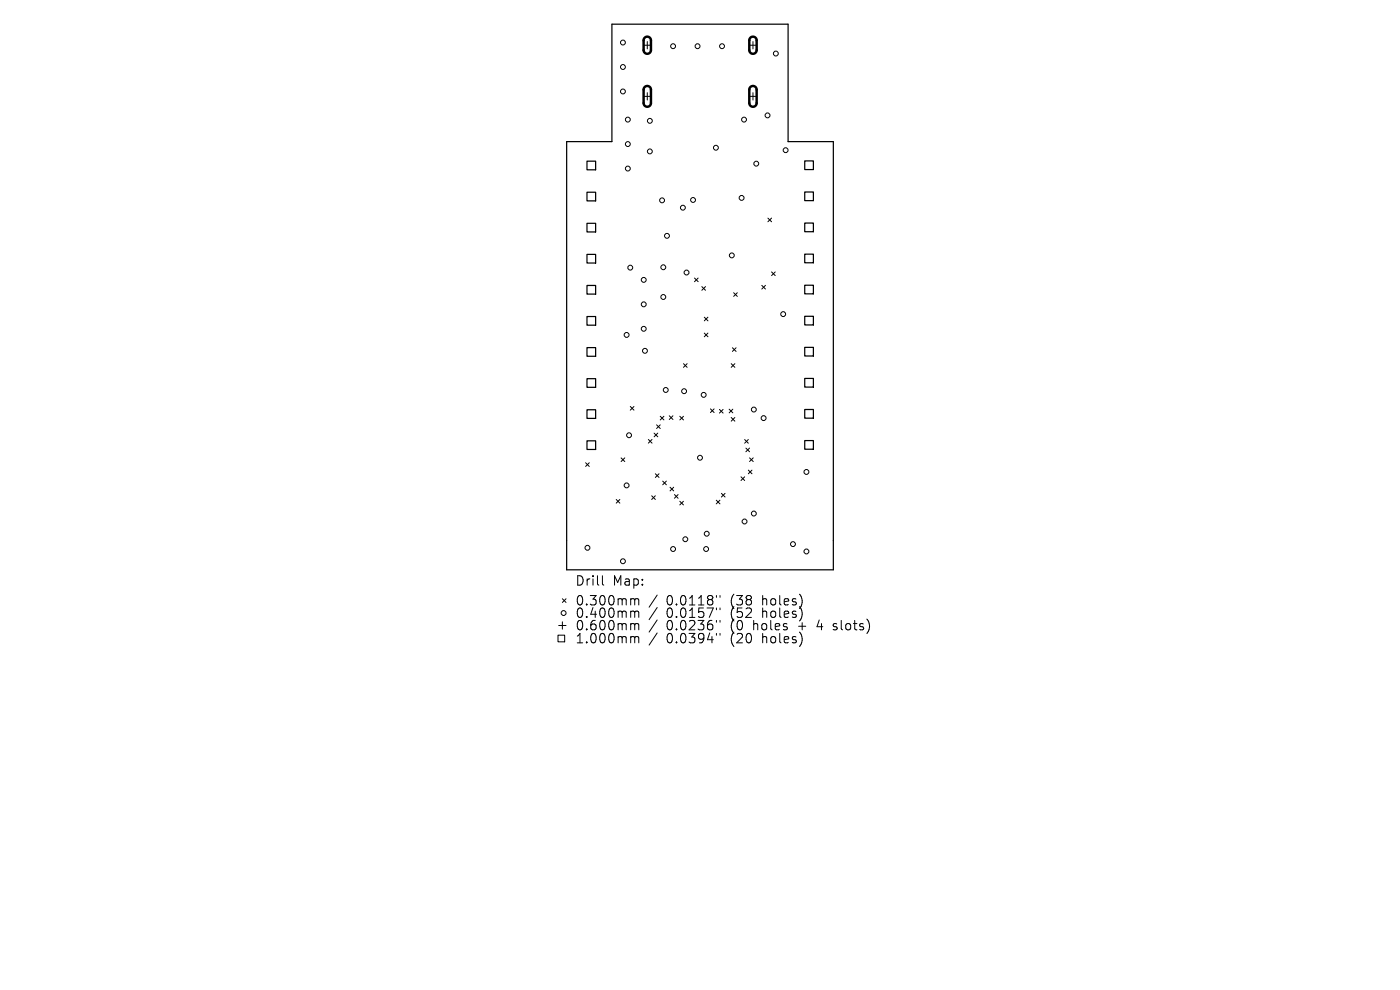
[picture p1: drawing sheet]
<svg xmlns="http://www.w3.org/2000/svg" width="297mm" height="210mm" viewBox="0 0 297 210" stroke-linecap="round" stroke-linejoin="round" font-family="sans-serif">
<defs><g id="words">
<g font-size="2.8">
<text x="122.1" y="124.5">Drill</text>
<text x="130" y="124.5">Map:</text>
<text x="122.1" y="128.7">0.300mm</text>
<text x="122.1" y="131.3">0.400mm</text>
<text x="141.3" y="128.7">0.0118&quot;</text>
<text x="141.3" y="131.3">0.0157&quot;</text>
<text x="155" y="128.7">(38</text>
<text x="155" y="131.3">(52</text>
<text x="161.7" y="128.7">holes)</text>
<text x="161.7" y="131.3">holes)</text>
<text x="122.1" y="133.9">0.600mm</text>
<text x="122.1" y="136.7">1.000mm</text>
<text x="141.3" y="133.9">0.0236&quot;</text>
<text x="141.3" y="136.7">0.0394&quot;</text>
<text x="155" y="133.9">(0</text>
<text x="155" y="136.7">(20</text>
<text x="159.8" y="133.9">holes</text>
<text x="161.7" y="136.7">holes)</text>
<text x="169.4" y="133.9">+</text>
<text x="173.5" y="133.9">4</text>
<text x="177.1" y="133.9">slots)</text>
</g>
</g></defs>
<g fill="none" stroke="#000" stroke-width=".26">
<path d="M129.8 5.1h37.4v24.9h9.6v90.9h-56.6v-90.9h9.6zM124.5 34.2h1.9v1.8h-1.9zM170.7 34.1h1.9v1.9h-1.9zM124.5 40.8h1.9v1.8h-1.9zM124.5 47.4h1.9v1.8h-1.9zM124.5 54h1.9v1.8h-1.9zM170.7 40.7h1.9v1.9h-1.9zM170.7 47.3h1.9v1.9h-1.9zM170.7 53.9h1.9v1.8h-1.9zM124.5 60.6h1.9v1.8h-1.9zM124.5 67.1h1.9v1.9h-1.9zM124.5 73.7h1.9v1.9h-1.9z"/>
<path d="M170.7 60.5h1.9v1.8h-1.9zM170.7 67.1h1.9v1.8h-1.9zM170.7 73.7h1.9v1.8h-1.9zM124.5 80.3h1.9v1.9h-1.9zM124.5 86.9h1.9v1.9h-1.9zM124.5 93.5h1.9v1.8h-1.9zM170.7 80.3h1.9v1.8h-1.9zM170.7 86.9h1.9v1.8h-1.9zM170.7 93.5h1.9v1.8h-1.9z"/>
</g>
<g fill="none" stroke="#000" stroke-width=".21">
<path d="M136.5 9.6h1.6M137.3 8.8v1.6M137.3 19.7v1.5M159 9.6h1.5M159.7 8.8v1.6M159.7 19.7v1.5M136.5 20.4h1.6M159 20.4h1.5M147.3 59l.8 .8M148.1 59l-.8 .8M162.9 46.3l.8 .7M163.7 46.3l-.8 .7"/>
<path d="M163.7 57.7l.8 .8M164.5 57.7l-.8 .8M145 77.1l.8 .8M145.8 77.1l-.8 .8M148.9 60.8l.8 .8M149.4 67.3l.8 .8M149.4 70.7l.8 .7M149.7 60.8l-.8 .8M150.2 67.3l-.8 .8M150.2 70.7l-.8 .7M155.1 77.1l.8 .8M155.4 73.8l.8 .8"/>
<path d="M155.6 62.1l.8 .8M155.9 77.1l-.8 .8M156.2 73.8l-.8 .8M156.4 62.1l-.8 .8M161.6 60.5l.8 .8M162.4 60.5l-.8 .8M124.2 98.2l.8 .7M125 98.2l-.8 .7M131.8 97.1l.7 .8M132.5 97.1l-.7 .8M133.7 86.2l.8 .8M134.5 86.2l-.8 .8"/>
<path d="M137.5 93.2l.8 .8M138.3 93.2l-.8 .8M138.8 91.9l.7 .8M139.3 90.1l.8 .8M139.5 91.9l-.7 .8M140.1 90.1l-.8 .8M140.1 88.3l.7 .8M140.8 88.3l-.7 .8M142 88.2l.8 .8M142.8 88.2l-.8 .8M144.2 88.3l.8 .8M145 88.3l-.8 .8"/>
<path d="M150.7 86.7l.8 .8M151.5 86.7l-.8 .8M152.6 86.8l.8 .8M153.4 86.8l-.8 .8M154.7 86.8l.8 .8M155.1 88.6l.8 .7M155.5 86.8l-.8 .8M155.9 88.6l-.8 .7M158 93.2l.8 .8M158.2 95.1l.8 .7M158.8 93.2l-.8 .8M158.8 99.7l.7 .8"/>
<path d="M159 95.1l-.8 .7M159 97.1l.8 .8M159.5 99.7l-.7 .8M159.8 97.1l-.8 .8M130.7 106l.8 .7M131.5 106l-.8 .7M138.3 105.2l.7 .8M139 105.2l-.7 .8M139 100.5l.8 .8M139.8 100.5l-.8 .8M140.6 102.1l.8 .7M141.4 102.1l-.8 .7"/>
<path d="M142.1 103.4l.8 .7M142.9 103.4l-.8 .7M143.1 104.9l.8 .8M143.9 104.9l-.8 .8M144.2 106.3l.8 .8M145 106.3l-.8 .8M152 106.1l.7 .8M152.7 106.1l-.7 .8M153 104.7l.8 .7M153.8 104.7l-.8 .7M157.2 101.1l.8 .8M158 101.1l-.8 .8"/>
<path d="M118.4 134.7h1.4v1.4h-1.4zM118.5 132.7h1.6M119.3 127l.8 .8M119.3 131.9v1.6M120.1 127l-.8 .8M127.8 122.1v1.7l.3 .3M134.4 127l.3 .3M134.4 129.6l.3 .3M134.4 132.3l.3 .3M134.4 135l.3 .3M134.7 127.3v1M134.7 129.9v1.1"/>
<path d="M134.7 132.6v1M134.7 135.3v1.1M134.7 127.3l.2-.3 .5 .1 .1 1.2M134.7 129.9l.2-.3 .5 .1 .1 1.3M134.7 132.6l.2-.3 .5 .1 .1 1.2M134.7 135.3l.2-.3 .5 .1 .1 1.3M139.4 126.2l-1.7 2.6M139.4 128.9l-1.7 2.5M139.4 131.5l-1.7 2.6M139.4 134.3l-1.7 2.5M152 126.3v.4M152 129v.4"/>
<path d="M152 131.6v.4M152 134.4v.3M152.8 126.3v.4M152.8 129v.4M152.8 131.6v.4M152.8 134.4v.3M170.1 126.9v1.3M170.1 129.5v1.4M170.1 134.9v1.4"/>
<circle cx="132.2" cy="19.4" r=".52"/>
<circle cx="132.2" cy="9" r=".52"/>
<circle cx="132.2" cy="14.2" r=".52"/>
<circle cx="142.8" cy="9.8" r=".52"/>
<circle cx="148" cy="9.8" r=".52"/>
<circle cx="153.2" cy="9.8" r=".52"/>
<circle cx="164.6" cy="11.4" r=".52"/>
<circle cx="133.2" cy="35.8" r=".52"/>
<circle cx="133.2" cy="30.6" r=".52"/>
<circle cx="133.2" cy="25.4" r=".52"/>
<circle cx="137.9" cy="32.1" r=".52"/>
<circle cx="137.9" cy="25.6" r=".52"/>
<circle cx="151.9" cy="31.3" r=".52"/>
<circle cx="157.8" cy="25.4" r=".52"/>
<circle cx="160.4" cy="34.7" r=".52"/>
<circle cx="162.8" cy="24.5" r=".52"/>
<circle cx="166.7" cy="31.9" r=".52"/>
<circle cx="133.7" cy="56.8" r=".52"/>
<circle cx="136.6" cy="59.4" r=".52"/>
<circle cx="140.5" cy="42.5" r=".52"/>
<circle cx="140.7" cy="56.7" r=".52"/>
<circle cx="141.5" cy="50" r=".52"/>
<circle cx="144.9" cy="44.1" r=".52"/>
<circle cx="145.6" cy="57.8" r=".52"/>
<circle cx="147" cy="42.4" r=".52"/>
<circle cx="155.2" cy="54.2" r=".52"/>
<circle cx="157.3" cy="42" r=".52"/>
<circle cx="132.9" cy="71" r=".52"/>
<circle cx="136.6" cy="69.7" r=".52"/>
<circle cx="136.6" cy="64.6" r=".52"/>
<circle cx="136.8" cy="74.4" r=".52"/>
<circle cx="140.7" cy="63" r=".52"/>
<circle cx="166.1" cy="66.6" r=".52"/>
<circle cx="133.4" cy="92.3" r=".52"/>
<circle cx="141.2" cy="82.7" r=".52"/>
<circle cx="145.1" cy="83" r=".52"/>
<circle cx="148.5" cy="97.1" r=".52"/>
<circle cx="149.3" cy="83.8" r=".52"/>
<circle cx="159.9" cy="86.9" r=".52"/>
<circle cx="162" cy="88.7" r=".52"/>
<circle cx="124.6" cy="116.2" r=".52"/>
<circle cx="132.2" cy="119.1" r=".52"/>
<circle cx="132.9" cy="103" r=".52"/>
<circle cx="142.8" cy="116.5" r=".52"/>
<circle cx="145.4" cy="114.4" r=".52"/>
<circle cx="149.8" cy="116.5" r=".52"/>
<circle cx="149.9" cy="113.2" r=".52"/>
<circle cx="158" cy="110.6" r=".52"/>
<circle cx="159.9" cy="108.9" r=".52"/>
<circle cx="168.2" cy="115.4" r=".52"/>
<circle cx="171.1" cy="117" r=".52"/>
<circle cx="171.1" cy="100.1" r=".52"/>
<circle cx="119.6" cy="130" r=".52"/>
</g>
<path d="M136.8 8a.78 .78 0 0 1 .8-.2 .78 .78 0 0 1 .5 .8v2a.78 .78 0 0 1-.8 .8 .78 .78 0 0 1-.8-.8v-2.1zM136.8 18.5a.78 .78 0 0 1 .8-.2 .78 .78 0 0 1 .5 .7v2.9a.78 .78 0 0 1-.8 .7 .78 .78 0 0 1-.8-.7v-3zM159.2 8a.78 .78 0 0 1 .8-.2 .78 .78 0 0 1 .5 .8v2a.78 .78 0 0 1-.8 .8 .78 .78 0 0 1-.7-.8v-2.1zM159.2 18.5a.78 .78 0 0 1 .8-.2 .78 .78 0 0 1 .5 .7v2.9a.78 .78 0 0 1-.8 .7 .78 .78 0 0 1-.7-.7v-3z" fill="none" stroke="#000" stroke-width=".52"/>
<use href="#words"/>
</svg>
